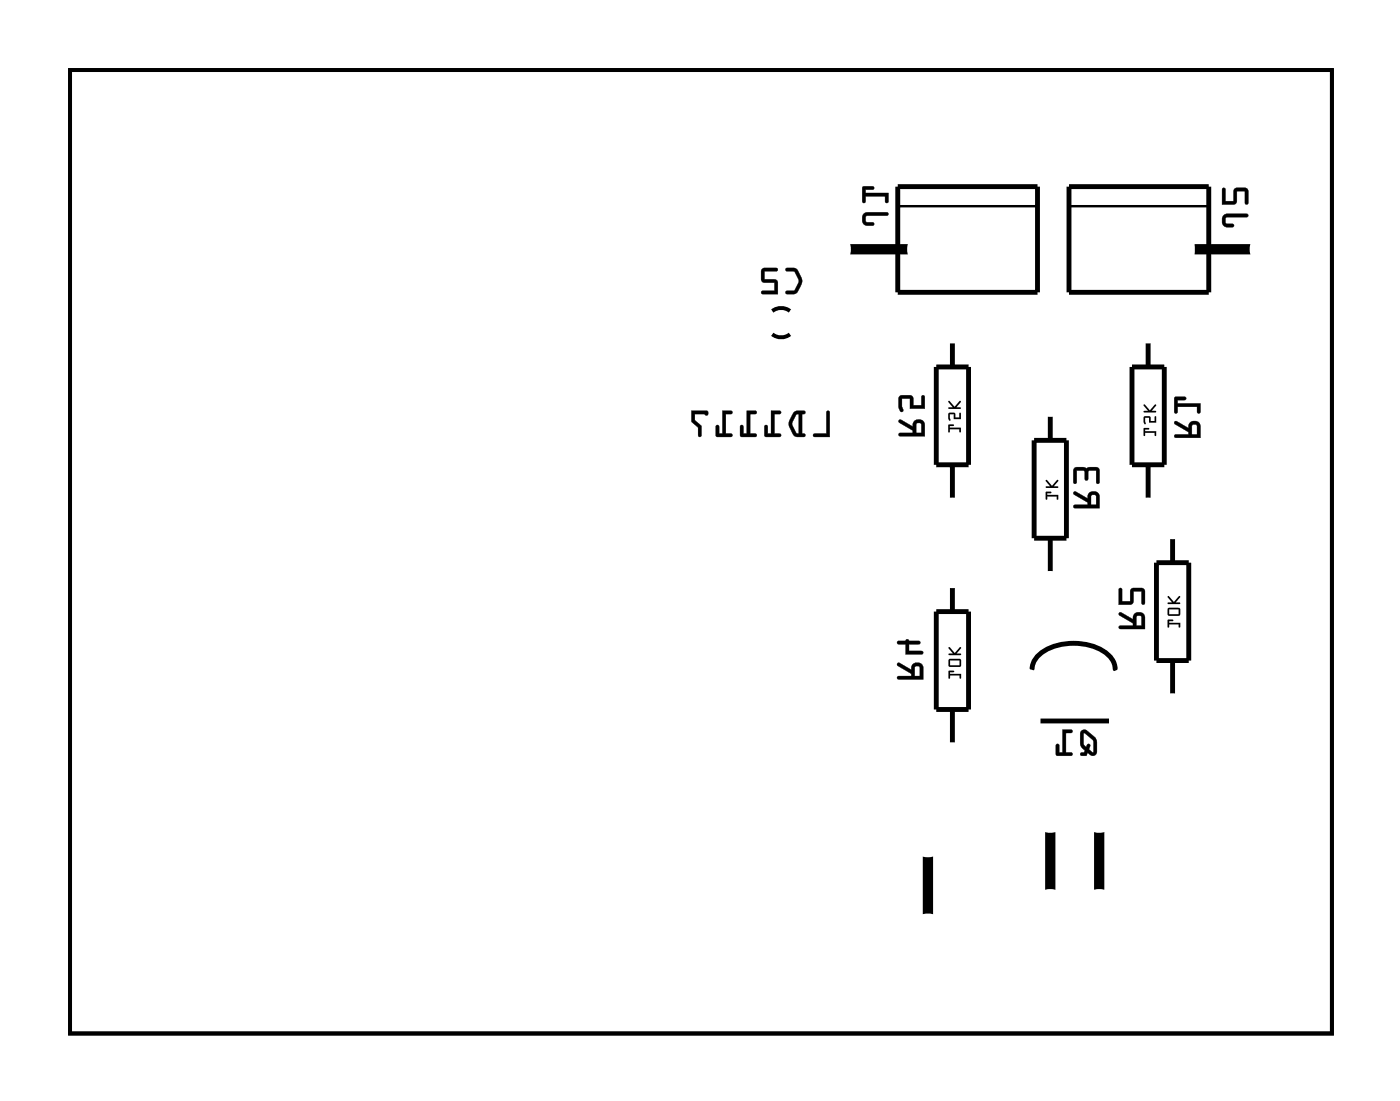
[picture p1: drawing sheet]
<svg xmlns="http://www.w3.org/2000/svg" width="73mm" height="57mm" viewBox="0 0 73 57" stroke-linecap="round" stroke-linejoin="round" font-family="sans-serif">
<path d="M3.6 3.6h65.5v50h-65.5zM41 16.1a.73 .73 0 0 0-.9 0M41 17.4a.73 .73 0 0 1-.9 0" fill="none" stroke="#000" stroke-width=".2"/>
<g fill="#000">
<path d="M40.8 13.9v.2h.4l.3 .5-.3 .5h-.4v.1l.1 .1a.6 .6 0 0 0 .7-.6v-.3l-.2-.4-.2-.1zM39.6 14l-.1 .6 .2 .1h.5v.4h-.6l-.1 .1 .9 .1-.1-.7-.6-.1v-.4h.6l.1-.1z"/>
<path d="M40.8 13.9v.2h.4l.3 .5-.3 .5h-.3a.1 .1 0 0 0-.1 .1 .1 .1 0 0 0 .1 .1l.5-.1 .2-.6-.3-.7zM40.8 13.9l.5 .1 .3 .4a.83 .83 0 0 1-.3 .8l-.4 .1-.1-.1v-.1h.4l.2-.4v-.2l-.2-.4h-.4zM39.6 14v.6l.6 .1v.4h-.6a.1 .1 0 0 0-.1 .1 .1 .1 0 0 0 .1 .1h.8l-.1-.8h-.6v-.4h.6a.1 .1 0 0 0 .1-.1 .1 .1 0 0 0-.1-.1zM39.6 14h.8l-.1 .1h-.6v.4l.6 .1 .1 .7-.9-.1 .1-.1h.6v-.4h-.5l-.2-.1z"/>
<path d="M44.8 11.1v.5l.2 .1h.3l.1-.1-.1-.1h-.3v-.3h1l.1-.1-.1-.1h-1zM44.8 9.7v.8h.1v-.3h1v.3h.2v-.5h-1.2v-.2h.4l.1-.1z"/>
<path d="M44.8 11.1l-.1 .2 .1 .3 .5 .1a.1 .1 0 0 0 .1-.1 .1 .1 0 0 0-.1-.1h-.3v-.3h1a.1 .1 0 0 0 .1-.1 .1 .1 0 0 0-.1-.1h-1zM44.8 11.1l.2-.1h1l.1 .1-.1 .1h-1v.3l.4 .1-.1 .1h-.3l-.2-.2zM44.8 9.7l-.1 .8a.1 .1 0 0 0 .1 0 .1 .1 0 0 0 .1 0v-.3h1v.3a.1 .1 0 0 0 .1 0 .1 .1 0 0 0 .1 0v-.5h-1.2v-.2l.4 .1a.1 .1 0 0 0 .1-.1 .1 .1 0 0 0-.1-.1zM44.8 9.7h.6l-.1 .1h-.4v.2h1.2v.5h-.1v-.3h-1.1v.3h-.1z"/>
<path d="M63.5 11.2v.4l.2 .2h.3l.1-.1-.1-.1h-.4l.1-.3h1l.1-.1-.1-.1h-1zM63.5 9.8l-.1 .8h.8v-.7h.4v.7h.2v-.7l-.1-.1h-.6l-.1 .6h-.4v-.6z"/>
<path d="M63.5 11.2l-.1 .2 .1 .3 .5 .1a.1 .1 0 0 0 .1-.1 .1 .1 0 0 0-.1-.1h-.4v-.3h1.1a.1 .1 0 0 0 .1-.1 .1 .1 0 0 0-.1-.1h-1zM63.5 11.2l.2-.1h1l.1 .1-.1 .1h-1l-.1 .3 .4 .1v.1h-.3l-.2-.2zM63.5 9.8l-.1 .8h.8v-.7h.4v.6a.1 .1 0 0 0 .1 .1 .1 .1 0 0 0 .1-.1v-.6l-.1-.1h-.6l-.1 .6h-.4v-.6zM63.5 9.8h.1v.7h.4l.1-.7h.6l.1 .1v.7h-.2v-.7h-.4l-.1 .7h-.7z"/>
<path d="M3.6 3.6v50.1h65.5v-50.1zM3.6 3.6h65.5v50h-65.5z"/>
<path d="M42.9 21.3v1.2h-.6v.2h.8v-1.3zM41.2 21.4a.81 .81 0 0 0 0 1.2l.5 .1 .1-.1-.2-.1v-1h.2v-.1l-.4-.1zM41.4 21.5h.1v1h-.2l-.2-.5zM40 21.3v1.2h-.1l-.1-.4h-.1v.5l.8 .1v-.2h-.3v-1h.3v-.1zM38.8 21.3v1.2h-.2v-.4h-.1l-.1 .5 .8 .1v-.2h-.3v-1h.3l.1-.1zM37.5 21.3v1.2h-.2v-.4h-.1v.5l.8 .1v-.2h-.3v-1h.3v-.1zM35.9 21.3v.6l.3 .3v.4l.2 .1v-.6l-.3-.3v-.3h.5l.1 .1 .1-.2z"/>
<path d="M42.9 21.3v1.2h-.6a.1 .1 0 0 0-.1 .1 .1 .1 0 0 0 .1 .1h.8v-1.3zM42.9 21.4h.2v1.3h-.8v-.2h.6zM41.2 21.4l-.3 .5 .1 .3 .2 .4 .5 .1a.1 .1 0 0 0 .1-.1 .1 .1 0 0 0-.1-.1h-.1v-1h.1a.1 .1 0 0 0 .1-.1 .1 .1 0 0 0-.1-.1zM41.2 21.4l.2-.1 .4 .1v.1h-.2v1h.2v.2l-.5-.1-.3-.4v-.4zM41.4 21.5h.1v1h-.2l-.2-.5zM41.3 21.5l-.2 .5 .2 .5h.2v-1zM40 21.3v1.2h-.1v-.4a.1 .1 0 0 0-.1 0 .1 .1 0 0 0-.1 0v.6h.8a.1 .1 0 0 0 .1-.1 .1 .1 0 0 0-.1-.1h-.3v-1h.3a.1 .1 0 0 0 .1-.1 .1 .1 0 0 0-.1-.1zM40 21.3l.5 .1v.1h-.3v1h.3v.2l-.8-.1v-.5h.1v.4h.2zM38.8 21.3v1.2h-.2v-.4a.1 .1 0 0 0-.1 0 .1 .1 0 0 0-.1 0v.6h.8a.1 .1 0 0 0 .1-.1 .1 .1 0 0 0-.1-.1h-.3v-1h.3a.1 .1 0 0 0 .1-.1 .1 .1 0 0 0-.1-.1zM38.8 21.3l.5 .1-.1 .1h-.3v1h.3v.2l-.8-.1 .1-.5h.1v.4h.2zM37.5 21.3v1.2h-.2v-.4a.1 .1 0 0 0-.1 0 .1 .1 0 0 0-.1 0l.1 .6h.7a.1 .1 0 0 0 .1-.1 .1 .1 0 0 0-.1-.1h-.2v-1h.2a.1 .1 0 0 0 .1-.1 .1 .1 0 0 0-.1-.1zM37.5 21.3l.5 .1v.1h-.3v1h.3v.2l-.8-.1v-.5h.1v.4h.2zM35.9 21.3v.6l.3 .3v.4a.1 .1 0 0 0 .1 .1 .1 .1 0 0 0 .1-.1v-.5l-.3-.3v-.3h.5l.1 .1 .1-.2zM35.9 21.3l.8 .1v.2l-.1-.1h-.5v.3l.3 .3v.6l-.1-.1-.1-.4-.3-.3z"/>
<path d="M46.6 34.4v.2l.7 .4v.1h-.7v.1l.1 .1h1.2v-.6a.31 .31 0 0 0-.3-.3 .31 .31 0 0 0-.3 .4zM47.5 34.6h.2v.5h-.2zM46.6 33.3v.1h.4v.6l.9-.1-.1-.1h-.6v-.4h.5v-.1h-.5l-.1-.1-.1 .1z"/>
<path d="M46.6 34.4v.2l.7 .4v.1h-.6a.1 .1 0 0 0-.1 .1 .1 .1 0 0 0 .1 .1h1.2v-.6a.32 .32 0 0 0-.3-.3 .32 .32 0 0 0-.3 .4l-.6-.4zM46.6 34.4h.1l.6 .4a.31 .31 0 0 1 .3-.4 .31 .31 0 0 1 .3 .3v.6h-1.2l-.1-.1v-.1h.7v-.1l-.7-.4zM47.5 34.6h.2v.5h-.2zM47.5 34.6v.5h.3l-.1-.5zM46.6 33.3v.1h.4v.6h.8a.1 .1 0 0 0 .1-.1 .1 .1 0 0 0-.1-.1h-.6v-.4l.5 .1a.1 .1 0 0 0 .1-.1 .1 .1 0 0 0-.1-.1h-.5a.09 .09 0 0 0-.1-.1 .09 .09 0 0 0-.1 .1zM46.6 33.3h.4l.1-.1 .1 .1h.5v.1h-.5v.4h.6l.1 .1-.9 .1v-.6h-.4z"/>
<path d="M46.7 21.8v.1l.7 .5v.1h-.7l-.1 .1h.1h1.3v-.6a.31 .31 0 0 0-.4-.2 .31 .31 0 0 0-.2 .3zM47.6 22h.2v.5h-.2zM46.7 20.6l-.1 .5a.15 .15 0 0 0 .1 .2 .15 .15 0 0 0 .2 0l-.1-.6h.4v.5h.8v-.6h-.2v.4h-.4v-.4l-.1-.1z"/>
<path d="M46.7 21.8v.2l.7 .4v.1h-.7a.1 .1 0 0 0-.1 .1 .1 .1 0 0 0 .1 .1h1.3v-.7a.32 .32 0 0 0-.4-.2 .32 .32 0 0 0-.2 .3l-.6-.3zM46.7 21.8h.1l.6 .4a.31 .31 0 0 1 .2-.4 .31 .31 0 0 1 .4 .2v.6h-1.3v-.1h.7v-.2l-.7-.4zM47.6 22h.2v.5h-.2zM47.6 22l-.1 .5h.3v-.5zM46.7 20.6l-.1 .5 .1 .2a.1 .1 0 0 0 .1 .1 .1 .1 0 0 0 .1-.1l-.1-.6h.4v.5h.8v-.6a.1 .1 0 0 0-.1-.1 .1 .1 0 0 0-.1 .1v.4h-.4v-.4l-.1-.1zM46.7 20.6l.6-.1 .1 .1v.4h.4v-.4l.1-.1 .1 .7h-.8v-.5h-.4l.1 .6-.1 .1-.1-.3z"/>
<path d="M49.2 22v.4l.1-.1h.5v.1h.1v-.2h-.6v-.1h.2zM49.2 21.4l.1 .4v-.3h.2v.3h.4v-.4l-.1 .3h-.2l-.1-.3zM49.2 20.8l.3 .3h-.3v.1h.7l-.3-.1 .3-.3-.3 .3z"/>
<path d="M49.2 22v.4l.1-.1h.5v.1h.1v-.2h-.6v-.1h.2zM49.2 22l.3 .1h-.2v.1h.6v.2h-.1v-.1h-.5l-.1 .1zM49.2 21.4l.1 .4v-.3h.2v.3h.4v-.4l-.1 .3h-.2l-.1-.3zM49.2 21.4h.3l.1 .3h.2l.1-.3v.4h-.4v-.3h-.2v.3zM49.2 20.8l.3 .3h-.3v.1h.7l-.3-.1 .3-.3-.3 .3zM49.2 20.8l.4 .3 .3-.3-.3 .3 .3 .1h-.7v-.1h.3z"/>
<path d="M49.2 34.8l.1 .4v-.1h.5v.1h.1v-.2h-.6v-.1l.2-.1zM49.3 34.2v.4h.6l-.1-.4zM49.3 34.3h.5v.2h-.5zM49.2 33.6l.3 .3h-.2v.1h.6l-.2-.1 .2-.3-.3 .3z"/>
<path d="M49.2 34.8l.1 .4v-.1h.5v.1h.1v-.2h-.6v-.1l.2-.1zM49.2 34.8h.3l-.2 .1v.1h.6v.2h-.1v-.1h-.5v.1zM49.3 34.2v.4h.6l-.1-.4zM49.3 34.2h.5l.1 .4h-.6zM49.3 34.3h.5v.2h-.5zM49.3 34.3v.2h.5v-.2zM49.2 33.6l.3 .3h-.2v.1h.6l-.2-.1 .2-.3-.3 .3zM49.2 33.6l.4 .3 .3-.3-.2 .3 .2 .1h-.6v-.1h.2z"/>
<path d="M54.3 25.5v.4l.1-.1h.5v.1v-.2h-.5v-.1l.2-.1zM54.3 24.9l.2 .3h-.2v.1h.6l-.2-.1 .2-.3-.3 .3z"/>
<path d="M54.3 25.5v.4l.1-.1h.5v.1v-.2h-.5v-.1l.2-.1zM54.3 25.5h.3l-.2 .1v.1h.5v.2v-.1h-.5l-.1 .1zM54.3 24.9l.2 .3h-.2v.1h.6l-.2-.1 .2-.3-.3 .3zM54.3 24.9l.3 .3 .3-.3-.2 .3 .2 .1h-.6v-.1h.2z"/>
<path d="M55.7 25.5l.1 .2 .7 .4v.1h-.7l-.1 .1 .1 .1h1.3v-.6a.31 .31 0 0 0-.4-.3 .31 .31 0 0 0-.2 .4zM56.7 25.7h.2v.5h-.3zM55.8 24.3v.8l.1-.1v-.6l.4 .1v.4h.1h.1v-.5h.4v.7h.2v-.7l-.1-.1z"/>
<path d="M55.7 25.5l.1 .2 .7 .4v.1h-.7a.1 .1 0 0 0-.1 .1 .1 .1 0 0 0 .1 .1h1.3v-.6a.32 .32 0 0 0-.4-.3 .32 .32 0 0 0-.2 .4l-.6-.4zM55.7 25.5h.1l.7 .4a.31 .31 0 0 1 .2-.4 .31 .31 0 0 1 .4 .3v.6h-1.3l-.1-.1 .1-.1h.7v-.1l-.7-.4zM56.7 25.7h.2v.5h-.3zM56.7 25.7l-.1 .5h.3v-.5zM55.8 24.3l-.1 .7a.1 .1 0 0 0 .1 .1 .1 .1 0 0 0 .1-.1v-.6l.4 .1v.4a.1 .1 0 0 0 .1 .1 .1 .1 0 0 0 .1-.1v-.4l.4-.1v.6a.1 .1 0 0 0 .1 .1 .1 .1 0 0 0 .1-.1v-.6l-.1-.1zM55.8 24.3h1.2l.1 .1v.7h-.2v-.7h-.4v.5h-.1h-.1v-.5h-.4v.6l-.1 .1z"/>
<path d="M56.1 37.9v.8l.2 .3-.2 .2h.3l.1-.1 .2 .1 .2-.1a.91 .91 0 0 0-.6-1.2zM56.3 38.1l.4 .4 .1 .5-.3-.1 .1-.2a.11 .11 0 0 0-.1-.1 .11 .11 0 0 0-.1 .2l-.2-.2zM55.2 37.9v1.2h-.2v-.4l-.1-.1-.1 .6h.8v-.1h-.3v-1.1h.3l.1-.1z"/>
<path d="M56.1 37.9v.8l.2 .3v.1l-.1-.1a.1 .1 0 0 0-.1 .1 .1 .1 0 0 0 .1 .1h.2l.1-.1 .1 .1h.3a.92 .92 0 0 0-.5-1.3h-.1zM56.1 37.9h.3l.4 .4a.97 .97 0 0 1 .1 .8l-.2 .1-.2-.1-.1 .1h-.3l.2-.3-.2-.2zM56.3 38.1l.4 .4v.6l-.2-.2 .1-.2a.11 .11 0 0 0-.1-.1 .11 .11 0 0 0-.1 .2l-.1-.2zM56.3 38.1l-.1 .5a.14 .14 0 0 0 .1 .2 .14 .14 0 0 0 .2-.2l.1 .1-.1 .2 .3 .2v-.7zM55.1 37.9l.1 1.2h-.2v-.4a.1 .1 0 0 0-.1-.1 .1 .1 0 0 0-.1 .1v.5h.8a.1 .1 0 0 0 .1-.1 .1 .1 0 0 0-.1-.1l-.3 .1v-1.1l.3 .1a.1 .1 0 0 0 .1-.1 .1 .1 0 0 0-.1-.1zM55.2 37.9h.5l-.1 .1h-.3v1.1h.3v.1h-.8l.1-.6 .1 .1v.4h.2z"/>
<path d="M58.1 31.8v.1l.7 .5v.1h-.7v.1l.1 .1h1.2v-.7a.31 .31 0 0 0-.3-.2 .31 .31 0 0 0-.3 .3zM59 32h.3v.5h-.3zM58.1 30.5v.9l.7-.1v-.6h.5v.6h.1v-.6l-.1-.2-.6 .1v.6h-.5v-.6z"/>
<path d="M58.1 31.8v.2l.7 .4v.1h-.6a.1 .1 0 0 0-.1 .1 .1 .1 0 0 0 .1 .1h1.2v-.7a.32 .32 0 0 0-.3-.2 .32 .32 0 0 0-.3 .3l-.6-.3zM58.1 31.8h.1l.6 .4a.31 .31 0 0 1 .3-.4 .31 .31 0 0 1 .3 .2v.7l-1.2-.1h-.1v-.1h.7v-.2l-.7-.4zM59 32h.2l.1 .5h-.3zM59 32v.5h.3v-.5zM58.1 30.5v.9l.7-.1v-.6h.5l-.1 .6a.1 .1 0 0 0 .1 .1 .1 .1 0 0 0 .1-.1v-.6l-.1-.2-.6 .1v.6h-.5v-.6zM58.1 30.6h.1v.6h.5v-.6l.6-.1 .1 .2v.6h-.1v-.6h-.5v.6l-.7 .1z"/>
<path d="M59.4 22.2v.4v-.1h.5v.1h.1v-.2h-.6v-.1l.3-.1zM59.4 21.6v.4h.1l-.1-.3h.2v.2h.4v-.3l-.1 .3h-.2v-.3zM59.4 21l.2 .3h-.2v.1h.6l-.2-.1 .2-.3-.3 .3z"/>
<path d="M59.4 22.2v.4v-.1h.5v.1h.1v-.2h-.6v-.1l.3-.1zM59.4 22.2h.3l-.3 .1v.1h.6v.2h-.1v-.1h-.5v.1zM59.4 21.6v.4h.1l-.1-.3h.2v.2h.4v-.3l-.1 .3h-.2v-.3zM59.4 21.6h.3v.3h.2l.1-.3v.3h-.4v-.2h-.2l.1 .3h-.1zM59.4 21l.2 .3h-.2v.1h.6l-.2-.1 .2-.3-.3 .3zM59.4 21l.3 .3 .3-.3-.2 .3 .2 .1h-.6v-.1h.2z"/>
<path d="M60.6 32.2v.4l.1-.2h.5v.2h.1v-.3h-.6v-.1h.2zM60.6 31.6l.1 .4 .6-.1-.1-.3zM60.7 31.6h.5v.3h-.5zM60.6 30.9l.2 .4h-.2v.1l.7-.1h-.3l.2-.4-.3 .3z"/>
<path d="M60.6 32.2v.4l.1-.2h.5v.2h.1v-.3h-.6v-.1h.2zM60.6 32.2h.3h-.2v.1h.6v.3h-.1v-.2h-.5l-.1 .2zM60.6 31.6l.1 .4 .6-.1-.1-.3zM60.6 31.6h.6l.1 .3-.6 .1zM60.7 31.6h.5v.3h-.5zM60.7 31.6v.3h.5v-.3zM60.6 30.9l.2 .4h-.2v.1l.7-.1h-.3l.2-.4-.3 .3zM60.6 30.9l.3 .3 .3-.3-.2 .4h.3l-.7 .1v-.1h.2z"/>
<path d="M61 21.9v.1l.7 .4v.1l-.7 .1v.1h1.3v-.6a.31 .31 0 0 0-.3-.2 .31 .31 0 0 0-.3 .3zM61.9 22.1h.2v.4h-.2zM61 20.6v.9l.1-.1v-.3h1v.3h.2v-.5h-1.2v-.1h.4l.1-.2z"/>
<path d="M61 21.9v.1l.7 .4v.1h-.7a.1 .1 0 0 0-.1 .1 .1 .1 0 0 0 .1 .1h1.3v-.6a.32 .32 0 0 0-.3-.3 .32 .32 0 0 0-.3 .4l-.6-.3zM61 21.9h.1l.6 .3a.31 .31 0 0 1 .2-.3 .31 .31 0 0 1 .4 .2v.6h-1.3v-.1h.7v-.2l-.7-.4zM61.9 22.1h.2v.4h-.2zM61.9 22.1v.5h.2v-.5zM61 20.6l-.1 .8a.1 .1 0 0 0 .1 .1 .1 .1 0 0 0 .1-.1v-.3h1v.3a.1 .1 0 0 0 .1 .1 .1 .1 0 0 0 .1-.1v-.5h-1.2v-.1h.4a.1 .1 0 0 0 .1-.1 .1 .1 0 0 0-.1-.1zM61 20.6l.6 .1-.1 .1h-.4v.1h1.2v.5h-.1l-.1-.3h-1v.3h-.1z"/>
</g>
<g fill="none" stroke="#000" stroke-width=".25">
<path d="M46.6 9.7h7.3v5.5h-7.3zM48.6 19h1.7v5.1h-1.7zM49.4 17.7v1.3M55.5 9.7h7.2v5.5h-7.2zM58.8 19h1.6v5.1h-1.6zM59.6 17.7v1.3M48.6 31.7h1.7v5.1h-1.7zM49.4 24.1v1.9M49.4 30.4v1.3M49.4 36.8v1.9M53.6 34.7a1.92 1.92 0 0 1 2.1-1.3 2.34 2.34 0 0 1 2.1 1l.1 .3M53.7 22.9h1.7v5h-1.7z"/>
<path d="M54 37.4h3.6M54.5 21.5v1.4M54.5 27.9v1.9M59.6 24.1v1.9M60 29.2h1.7v5.1h-1.7zM60.9 27.9v1.3M60.9 34.3v1.8"/>
</g>
<path d="M46.6 10.7h7.3M55.5 10.7h7.2" fill="none" stroke="#000" stroke-width=".13"/>
<path d="M44 12.9h3.2M61.8 12.9h3.2M48.2 44.4v3.1M54.5 43.1v3.2M57.1 43.1v3.2" fill="none" stroke="#000" stroke-width=".53"/>
<circle cx="59.6" cy="26.9" r=".7" fill="#fff"/>
<circle cx="59.6" cy="26.9" r=".7" fill="none" stroke="#fff" stroke-width=".76" stroke-linecap="butt"/>
<circle cx="59.6" cy="16.7" r=".7" fill="#fff"/>
<circle cx="59.6" cy="16.7" r=".7" fill="none" stroke="#fff" stroke-width=".76" stroke-linecap="butt"/>
<circle cx="60.9" cy="37.1" r=".7" fill="#fff"/>
<circle cx="60.9" cy="37.1" r=".7" fill="none" stroke="#fff" stroke-width=".76" stroke-linecap="butt"/>
<circle cx="60.9" cy="26.9" r=".7" fill="#fff"/>
<circle cx="60.9" cy="26.9" r=".7" fill="none" stroke="#fff" stroke-width=".76" stroke-linecap="butt"/>
<circle cx="54.5" cy="30.7" r=".7" fill="#fff"/>
<circle cx="54.5" cy="30.7" r=".7" fill="none" stroke="#fff" stroke-width=".76" stroke-linecap="butt"/>
<circle cx="54.5" cy="20.6" r=".7" fill="#fff"/>
<circle cx="54.5" cy="20.6" r=".7" fill="none" stroke="#fff" stroke-width=".76" stroke-linecap="butt"/>
<circle cx="49.4" cy="39.6" r=".7" fill="#fff"/>
<circle cx="49.4" cy="39.6" r=".7" fill="none" stroke="#fff" stroke-width=".76" stroke-linecap="butt"/>
<circle cx="49.4" cy="29.4" r=".7" fill="#fff"/>
<circle cx="49.4" cy="29.4" r=".7" fill="none" stroke="#fff" stroke-width=".76" stroke-linecap="butt"/>
<circle cx="49.4" cy="26.9" r=".7" fill="#fff"/>
<circle cx="49.4" cy="26.9" r=".7" fill="none" stroke="#fff" stroke-width=".76" stroke-linecap="butt"/>
<circle cx="49.4" cy="16.7" r=".7" fill="#fff"/>
<circle cx="49.4" cy="16.7" r=".7" fill="none" stroke="#fff" stroke-width=".76" stroke-linecap="butt"/>
<circle cx="53.2" cy="35.8" r=".7" fill="#fff"/>
<circle cx="53.2" cy="35.8" r=".7" fill="none" stroke="#fff" stroke-width=".76" stroke-linecap="butt"/>
<circle cx="55.8" cy="35.8" r=".7" fill="#fff"/>
<circle cx="55.8" cy="35.8" r=".7" fill="none" stroke="#fff" stroke-width=".76" stroke-linecap="butt"/>
<circle cx="58.3" cy="35.8" r=".7" fill="#fff"/>
<circle cx="58.3" cy="35.8" r=".7" fill="none" stroke="#fff" stroke-width=".76" stroke-linecap="butt"/>
<path d="M51.2 12.2h1.5v1.5h-1.5z" fill="#fff"/>
<path d="M51.2 12.2h1.5v1.5h-1.5z" fill="none" stroke="#fff" stroke-width=".76" stroke-linecap="butt"/>
<circle cx="52" cy="12.9" r=".76" fill="#fff"/>
<circle cx="52" cy="12.9" r=".76" fill="none" stroke="#fff" stroke-width=".76" stroke-linecap="butt"/>
<circle cx="48.5" cy="12.9" r=".76" fill="#fff"/>
<circle cx="48.5" cy="12.9" r=".76" fill="none" stroke="#fff" stroke-width=".76" stroke-linecap="butt"/>
<path d="M60.1 12.2h1.5v1.5h-1.5z" fill="#fff"/>
<path d="M60.1 12.2h1.5v1.5h-1.5z" fill="none" stroke="#fff" stroke-width=".76" stroke-linecap="butt"/>
<circle cx="60.9" cy="12.9" r=".76" fill="#fff"/>
<circle cx="60.9" cy="12.9" r=".76" fill="none" stroke="#fff" stroke-width=".76" stroke-linecap="butt"/>
<circle cx="57.4" cy="12.9" r=".76" fill="#fff"/>
<circle cx="57.4" cy="12.9" r=".76" fill="none" stroke="#fff" stroke-width=".76" stroke-linecap="butt"/>
<path d="M41 23.6h1.6v1.6h-1.6z" fill="#fff"/>
<path d="M41 23.6h1.6v1.6h-1.6z" fill="none" stroke="#fff" stroke-width=".76" stroke-linecap="butt"/>
<circle cx="41.8" cy="24.4" r=".79" fill="#fff"/>
<circle cx="41.8" cy="24.4" r=".79" fill="none" stroke="#fff" stroke-width=".76" stroke-linecap="butt"/>
<circle cx="39.3" cy="24.4" r=".79" fill="#fff"/>
<circle cx="39.3" cy="24.4" r=".79" fill="none" stroke="#fff" stroke-width=".76" stroke-linecap="butt"/>
<circle cx="36.7" cy="24.4" r=".79" fill="#fff"/>
<circle cx="36.7" cy="24.4" r=".79" fill="none" stroke="#fff" stroke-width=".76" stroke-linecap="butt"/>
<circle cx="48.2" cy="12.9" r=".7" fill="#fff"/>
<circle cx="48.2" cy="12.9" r=".7" fill="none" stroke="#fff" stroke-width=".76" stroke-linecap="butt"/>
<circle cx="43.1" cy="12.9" r=".7" fill="#fff"/>
<circle cx="43.1" cy="12.9" r=".7" fill="none" stroke="#fff" stroke-width=".76" stroke-linecap="butt"/>
<circle cx="65.9" cy="12.9" r=".7" fill="#fff"/>
<circle cx="65.9" cy="12.9" r=".7" fill="none" stroke="#fff" stroke-width=".76" stroke-linecap="butt"/>
<circle cx="60.9" cy="12.9" r=".7" fill="#fff"/>
<circle cx="60.9" cy="12.9" r=".7" fill="none" stroke="#fff" stroke-width=".76" stroke-linecap="butt"/>
<circle cx="48.2" cy="48.5" r=".7" fill="#fff"/>
<circle cx="48.2" cy="48.5" r=".7" fill="none" stroke="#fff" stroke-width=".76" stroke-linecap="butt"/>
<circle cx="48.2" cy="43.4" r=".7" fill="#fff"/>
<circle cx="48.2" cy="43.4" r=".7" fill="none" stroke="#fff" stroke-width=".76" stroke-linecap="butt"/>
<circle cx="54.5" cy="47.2" r=".7" fill="#fff"/>
<circle cx="54.5" cy="47.2" r=".7" fill="none" stroke="#fff" stroke-width=".76" stroke-linecap="butt"/>
<circle cx="54.5" cy="42.1" r=".7" fill="#fff"/>
<circle cx="54.5" cy="42.1" r=".7" fill="none" stroke="#fff" stroke-width=".76" stroke-linecap="butt"/>
<circle cx="57.1" cy="47.2" r=".7" fill="#fff"/>
<circle cx="57.1" cy="47.2" r=".7" fill="none" stroke="#fff" stroke-width=".76" stroke-linecap="butt"/>
<circle cx="57.1" cy="42.1" r=".7" fill="#fff"/>
<circle cx="57.1" cy="42.1" r=".7" fill="none" stroke="#fff" stroke-width=".76" stroke-linecap="butt"/>
<circle cx="41.8" cy="16.7" r=".64" fill="#fff"/>
<circle cx="41.8" cy="16.7" r=".64" fill="none" stroke="#fff" stroke-width=".76" stroke-linecap="butt"/>
<circle cx="39.3" cy="16.7" r=".64" fill="#fff"/>
<circle cx="39.3" cy="16.7" r=".64" fill="none" stroke="#fff" stroke-width=".76" stroke-linecap="butt"/>
<circle cx="31.7" cy="15.5" r=".45" fill="#fff"/>
<circle cx="31.7" cy="15.5" r=".45" fill="none" stroke="#fff" stroke-width=".58"/>
<circle cx="8.9" cy="10.4" r=".45" fill="#fff"/>
<circle cx="8.9" cy="10.4" r=".45" fill="none" stroke="#fff" stroke-width=".58"/>
<circle cx="8.9" cy="12.9" r=".45" fill="#fff"/>
<circle cx="8.9" cy="12.9" r=".45" fill="none" stroke="#fff" stroke-width=".58"/>
<circle cx="8.9" cy="15.5" r=".45" fill="#fff"/>
<circle cx="8.9" cy="15.5" r=".45" fill="none" stroke="#fff" stroke-width=".58"/>
<circle cx="8.9" cy="18" r=".45" fill="#fff"/>
<circle cx="8.9" cy="18" r=".45" fill="none" stroke="#fff" stroke-width=".58"/>
<circle cx="8.9" cy="20.5" r=".45" fill="#fff"/>
<circle cx="8.9" cy="20.5" r=".45" fill="none" stroke="#fff" stroke-width=".58"/>
<circle cx="31.7" cy="12.9" r=".45" fill="#fff"/>
<circle cx="31.7" cy="12.9" r=".45" fill="none" stroke="#fff" stroke-width=".58"/>
<circle cx="31.7" cy="10.4" r=".45" fill="#fff"/>
<circle cx="31.7" cy="10.4" r=".45" fill="none" stroke="#fff" stroke-width=".58"/>
<circle cx="31.7" cy="18" r=".45" fill="#fff"/>
<circle cx="31.7" cy="18" r=".45" fill="none" stroke="#fff" stroke-width=".58"/>
<circle cx="8.9" cy="23.1" r=".45" fill="#fff"/>
<circle cx="8.9" cy="23.1" r=".45" fill="none" stroke="#fff" stroke-width=".58"/>
<circle cx="8.9" cy="25.6" r=".45" fill="#fff"/>
<circle cx="8.9" cy="25.6" r=".45" fill="none" stroke="#fff" stroke-width=".58"/>
<circle cx="8.9" cy="28.2" r=".45" fill="#fff"/>
<circle cx="8.9" cy="28.2" r=".45" fill="none" stroke="#fff" stroke-width=".58"/>
<circle cx="8.9" cy="30.7" r=".45" fill="#fff"/>
<circle cx="8.9" cy="30.7" r=".45" fill="none" stroke="#fff" stroke-width=".58"/>
<circle cx="8.9" cy="33.2" r=".45" fill="#fff"/>
<circle cx="8.9" cy="33.2" r=".45" fill="none" stroke="#fff" stroke-width=".58"/>
<circle cx="8.9" cy="35.8" r=".45" fill="#fff"/>
<circle cx="8.9" cy="35.8" r=".45" fill="none" stroke="#fff" stroke-width=".58"/>
<circle cx="8.9" cy="38.3" r=".45" fill="#fff"/>
<circle cx="8.9" cy="38.3" r=".45" fill="none" stroke="#fff" stroke-width=".58"/>
<circle cx="8.9" cy="40.8" r=".45" fill="#fff"/>
<circle cx="8.9" cy="40.8" r=".45" fill="none" stroke="#fff" stroke-width=".58"/>
<circle cx="8.9" cy="43.4" r=".45" fill="#fff"/>
<circle cx="8.9" cy="43.4" r=".45" fill="none" stroke="#fff" stroke-width=".58"/>
<circle cx="8.9" cy="45.9" r=".45" fill="#fff"/>
<circle cx="8.9" cy="45.9" r=".45" fill="none" stroke="#fff" stroke-width=".58"/>
<circle cx="31.7" cy="28.2" r=".45" fill="#fff"/>
<circle cx="31.7" cy="28.2" r=".45" fill="none" stroke="#fff" stroke-width=".58"/>
<circle cx="31.7" cy="30.7" r=".45" fill="#fff"/>
<circle cx="31.7" cy="30.7" r=".45" fill="none" stroke="#fff" stroke-width=".58"/>
<circle cx="31.7" cy="33.2" r=".45" fill="#fff"/>
<circle cx="31.7" cy="33.2" r=".45" fill="none" stroke="#fff" stroke-width=".58"/>
<circle cx="31.7" cy="35.8" r=".45" fill="#fff"/>
<circle cx="31.7" cy="35.8" r=".45" fill="none" stroke="#fff" stroke-width=".58"/>
<circle cx="31.7" cy="38.3" r=".45" fill="#fff"/>
<circle cx="31.7" cy="38.3" r=".45" fill="none" stroke="#fff" stroke-width=".58"/>
<circle cx="31.7" cy="40.8" r=".45" fill="#fff"/>
<circle cx="31.7" cy="40.8" r=".45" fill="none" stroke="#fff" stroke-width=".58"/>
<circle cx="31.7" cy="43.4" r=".45" fill="#fff"/>
<circle cx="31.7" cy="43.4" r=".45" fill="none" stroke="#fff" stroke-width=".58"/>
<circle cx="31.7" cy="45.9" r=".45" fill="#fff"/>
<circle cx="31.7" cy="45.9" r=".45" fill="none" stroke="#fff" stroke-width=".58"/>
<circle cx="31.7" cy="20.5" r=".45" fill="#fff"/>
<circle cx="31.7" cy="20.5" r=".45" fill="none" stroke="#fff" stroke-width=".58"/>
<circle cx="31.7" cy="23.1" r=".45" fill="#fff"/>
<circle cx="31.7" cy="23.1" r=".45" fill="none" stroke="#fff" stroke-width=".58"/>
<circle cx="31.7" cy="25.6" r=".45" fill="#fff"/>
<circle cx="31.7" cy="25.6" r=".45" fill="none" stroke="#fff" stroke-width=".58"/>
<circle cx="31.7" cy="15.5" r=".45" fill="#fff"/>
<circle cx="31.7" cy="15.5" r=".45" fill="none" stroke="#fff" stroke-width=".58"/>
<circle cx="8.9" cy="10.4" r=".45" fill="#fff"/>
<circle cx="8.9" cy="10.4" r=".45" fill="none" stroke="#fff" stroke-width=".58"/>
<circle cx="8.9" cy="12.9" r=".45" fill="#fff"/>
<circle cx="8.9" cy="12.9" r=".45" fill="none" stroke="#fff" stroke-width=".58"/>
<circle cx="8.9" cy="15.5" r=".45" fill="#fff"/>
<circle cx="8.9" cy="15.5" r=".45" fill="none" stroke="#fff" stroke-width=".58"/>
<circle cx="8.9" cy="18" r=".45" fill="#fff"/>
<circle cx="8.9" cy="18" r=".45" fill="none" stroke="#fff" stroke-width=".58"/>
<circle cx="8.9" cy="20.5" r=".45" fill="#fff"/>
<circle cx="8.9" cy="20.5" r=".45" fill="none" stroke="#fff" stroke-width=".58"/>
<circle cx="31.7" cy="12.9" r=".45" fill="#fff"/>
<circle cx="31.7" cy="12.9" r=".45" fill="none" stroke="#fff" stroke-width=".58"/>
<circle cx="31.7" cy="10.4" r=".45" fill="#fff"/>
<circle cx="31.7" cy="10.4" r=".45" fill="none" stroke="#fff" stroke-width=".58"/>
<circle cx="31.7" cy="18" r=".45" fill="#fff"/>
<circle cx="31.7" cy="18" r=".45" fill="none" stroke="#fff" stroke-width=".58"/>
<circle cx="8.9" cy="23.1" r=".45" fill="#fff"/>
<circle cx="8.9" cy="23.1" r=".45" fill="none" stroke="#fff" stroke-width=".58"/>
<circle cx="8.9" cy="25.6" r=".45" fill="#fff"/>
<circle cx="8.9" cy="25.6" r=".45" fill="none" stroke="#fff" stroke-width=".58"/>
<circle cx="8.9" cy="28.2" r=".45" fill="#fff"/>
<circle cx="8.9" cy="28.2" r=".45" fill="none" stroke="#fff" stroke-width=".58"/>
<circle cx="8.9" cy="30.7" r=".45" fill="#fff"/>
<circle cx="8.9" cy="30.7" r=".45" fill="none" stroke="#fff" stroke-width=".58"/>
<circle cx="8.9" cy="33.2" r=".45" fill="#fff"/>
<circle cx="8.9" cy="33.2" r=".45" fill="none" stroke="#fff" stroke-width=".58"/>
<circle cx="8.9" cy="35.8" r=".45" fill="#fff"/>
<circle cx="8.9" cy="35.8" r=".45" fill="none" stroke="#fff" stroke-width=".58"/>
<circle cx="8.9" cy="38.3" r=".45" fill="#fff"/>
<circle cx="8.9" cy="38.3" r=".45" fill="none" stroke="#fff" stroke-width=".58"/>
<circle cx="8.9" cy="40.8" r=".45" fill="#fff"/>
<circle cx="8.9" cy="40.8" r=".45" fill="none" stroke="#fff" stroke-width=".58"/>
<circle cx="8.9" cy="43.4" r=".45" fill="#fff"/>
<circle cx="8.9" cy="43.4" r=".45" fill="none" stroke="#fff" stroke-width=".58"/>
<circle cx="8.9" cy="45.9" r=".45" fill="#fff"/>
<circle cx="8.9" cy="45.9" r=".45" fill="none" stroke="#fff" stroke-width=".58"/>
<circle cx="31.7" cy="28.2" r=".45" fill="#fff"/>
<circle cx="31.7" cy="28.2" r=".45" fill="none" stroke="#fff" stroke-width=".58"/>
<circle cx="31.7" cy="30.7" r=".45" fill="#fff"/>
<circle cx="31.7" cy="30.7" r=".45" fill="none" stroke="#fff" stroke-width=".58"/>
<circle cx="31.7" cy="33.2" r=".45" fill="#fff"/>
<circle cx="31.7" cy="33.2" r=".45" fill="none" stroke="#fff" stroke-width=".58"/>
<circle cx="31.7" cy="35.8" r=".45" fill="#fff"/>
<circle cx="31.7" cy="35.8" r=".45" fill="none" stroke="#fff" stroke-width=".58"/>
<circle cx="31.7" cy="38.3" r=".45" fill="#fff"/>
<circle cx="31.7" cy="38.3" r=".45" fill="none" stroke="#fff" stroke-width=".58"/>
<circle cx="31.7" cy="40.8" r=".45" fill="#fff"/>
<circle cx="31.7" cy="40.8" r=".45" fill="none" stroke="#fff" stroke-width=".58"/>
<circle cx="31.7" cy="43.4" r=".45" fill="#fff"/>
<circle cx="31.7" cy="43.4" r=".45" fill="none" stroke="#fff" stroke-width=".58"/>
<circle cx="31.7" cy="45.9" r=".45" fill="#fff"/>
<circle cx="31.7" cy="45.9" r=".45" fill="none" stroke="#fff" stroke-width=".58"/>
<circle cx="31.7" cy="20.5" r=".45" fill="#fff"/>
<circle cx="31.7" cy="20.5" r=".45" fill="none" stroke="#fff" stroke-width=".58"/>
<circle cx="31.7" cy="23.1" r=".45" fill="#fff"/>
<circle cx="31.7" cy="23.1" r=".45" fill="none" stroke="#fff" stroke-width=".58"/>
<circle cx="31.7" cy="25.6" r=".45" fill="#fff"/>
<circle cx="31.7" cy="25.6" r=".45" fill="none" stroke="#fff" stroke-width=".58"/>
</svg>
